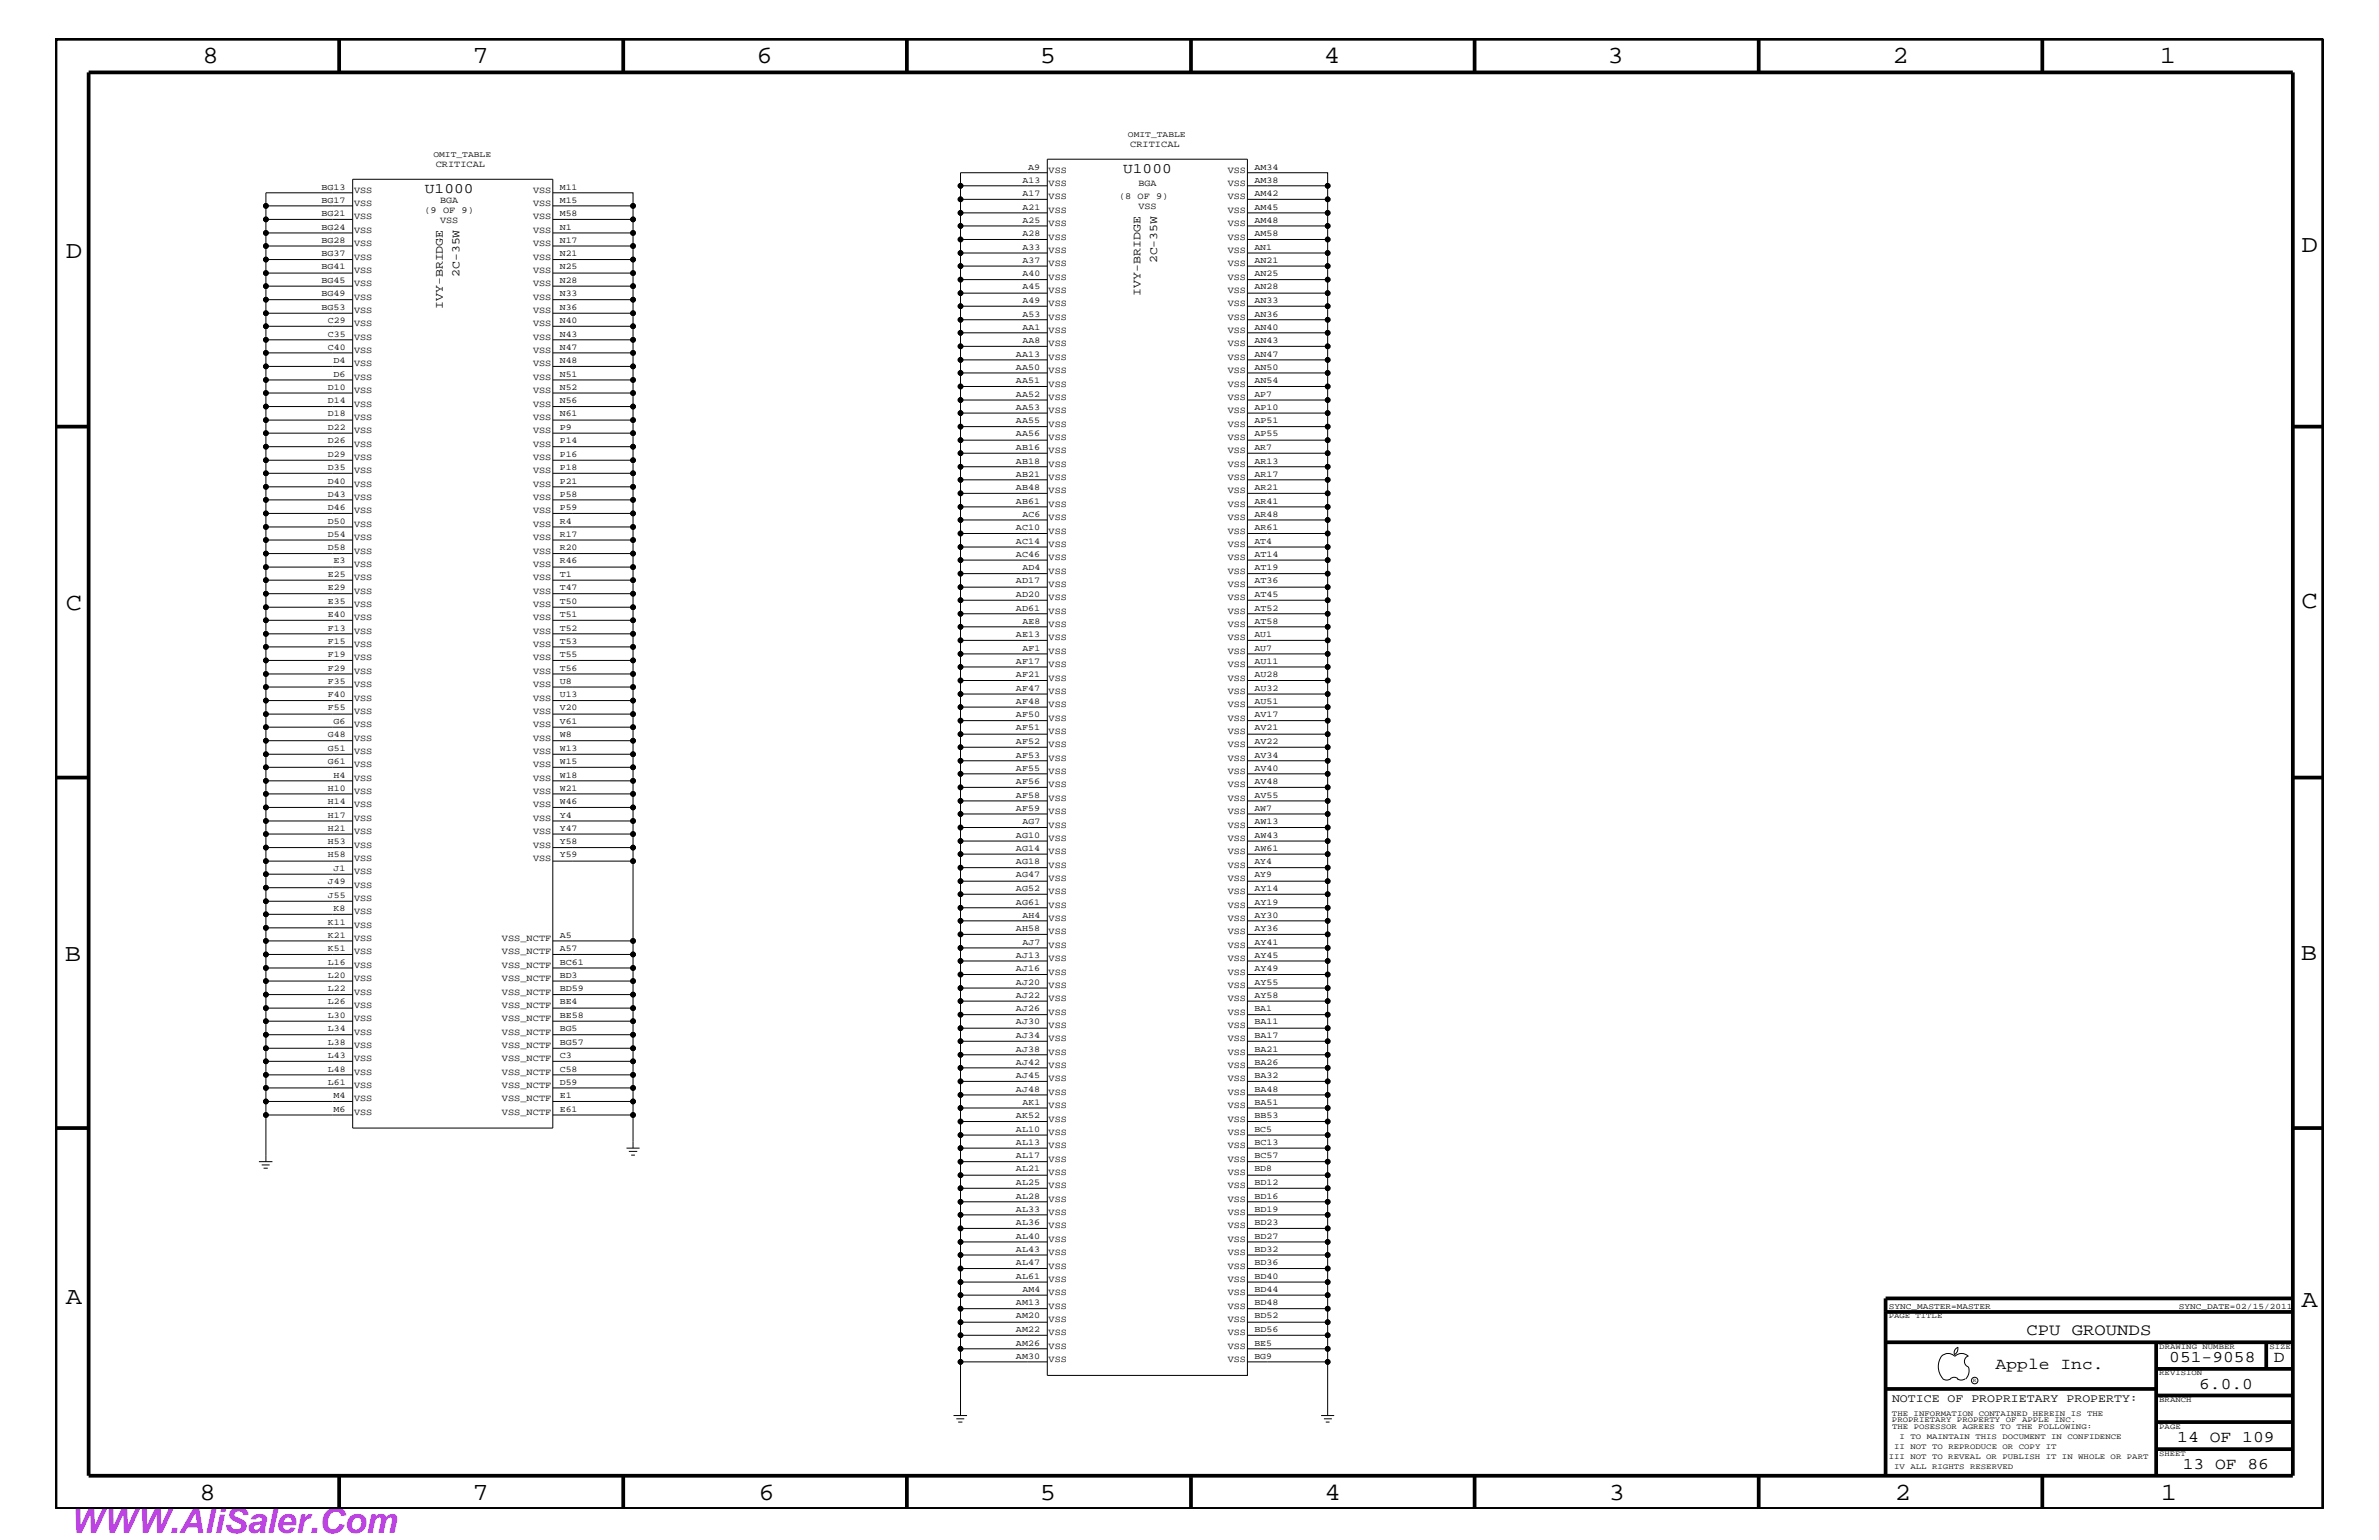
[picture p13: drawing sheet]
<svg xmlns="http://www.w3.org/2000/svg" width="432mm" height="279mm" viewBox="0 0 432 279" stroke-linecap="round" stroke-linejoin="round" font-family="sans-serif">
<defs><g id="words">
<text font-size="6.3" fill="#bd42e3" x="12.7" y="278.1">WWW.AliSaler.Com</text>
<g font-size="4.5">
<text x="36.7" y="11.5">8</text>
<text x="85.8" y="11.5">7</text>
<text x="137.3" y="11.5">6</text>
<text x="188.7" y="11.5">5</text>
<text x="240.3" y="11.5">4</text>
<text x="291.8" y="11.5">3</text>
<text x="343.5" y="11.5">2</text>
<text x="392" y="11.5">1</text>
<text x="11.9" y="46.8">D</text>
<text x="417.8" y="45.7">D</text>
<text x="11.9" y="110.6">C</text>
<text x="417.8" y="110.3">C</text>
<text x="11.8" y="174.3">B</text>
<text x="417.6" y="174.2">B</text>
<text x="11.9" y="236.7">A</text>
<text x="417.8" y="237.1">A</text>
<text x="36.2" y="272.1">8</text>
<text x="85.8" y="272.1">7</text>
<text x="137.7" y="272.1">6</text>
<text x="188.7" y="272.1">5</text>
<text x="240.4" y="272.1">4</text>
<text x="292" y="272.1">3</text>
<text x="343.9" y="272.1">2</text>
<text x="392.2" y="272.1">1</text>
</g>
<g font-size="3">
<text x="367.8" y="242.3">CPU GROUNDS</text>
<text x="362.2" y="248.4">Apple Inc.</text>
<text x="393.7" y="247.1">051-9058</text>
<text x="399.2" y="252">6.0.0</text>
<text x="412.7" y="247.1">D</text>
<text x="395.2" y="261.6">14 OF 109</text>
<text x="396.2" y="266.6">13 OF 86</text>
</g>
<g font-size="2.6">
<text x="77.1" y="35">U1000</text>
<text x="203.9" y="31.4">U1000</text>
</g>
<g font-size="2.1">
<text x="210.1" y="47.8" transform="rotate(-90 210.1 47.8)">2C-35W</text>
<text x="83.4" y="50.2" transform="rotate(-90 83.4 50.2)">2C-35W</text>
<text x="207" y="53.6" transform="rotate(-90 207 53.6)">IVY-BRIDGE</text>
<text x="80.3" y="56.1" transform="rotate(-90 80.3 56.1)">IVY-BRIDGE</text>
<text x="343.4" y="254.4">NOTICE OF PROPRIETARY PROPERTY:</text>
</g>
<g font-size="1.7">
<text x="205.1" y="26.7">CRITICAL</text>
<text x="64.3" y="35">VSS</text>
<text x="79.1" y="30.3">CRITICAL</text>
<text x="96.8" y="35">VSS</text>
<text x="190.3" y="31.4">VSS</text>
<text x="190.3" y="33.7">VSS</text>
<text x="206.6" y="33.7">BGA</text>
<text x="222.8" y="31.4">VSS</text>
<text x="222.8" y="33.7">VSS</text>
<text x="64.3" y="39.8">VSS</text>
<text x="64.3" y="37.4">VSS</text>
<text x="77" y="38.6">(9 OF 9)</text>
<text x="79.9" y="40.4">VSS</text>
<text x="79.9" y="36.8">BGA</text>
<text x="96.8" y="37.4">VSS</text>
<text x="96.8" y="39.8">VSS</text>
<text x="190.3" y="36.2">VSS</text>
<text x="190.3" y="38.6">VSS</text>
<text x="190.3" y="41">VSS</text>
<text x="203.1" y="36.2">(8 OF 9)</text>
<text x="206.6" y="38">VSS</text>
<text x="222.8" y="36.2">VSS</text>
<text x="222.8" y="38.6">VSS</text>
<text x="222.8" y="41">VSS</text>
<text x="64.3" y="42.3">VSS</text>
<text x="64.3" y="44.6">VSS</text>
<text x="64.3" y="47.1">VSS</text>
<text x="96.8" y="42.3">VSS</text>
<text x="96.8" y="44.6">VSS</text>
<text x="96.8" y="47.1">VSS</text>
<text x="190.3" y="43.5">VSS</text>
<text x="190.3" y="45.9">VSS</text>
<text x="222.8" y="43.5">VSS</text>
<text x="222.8" y="45.9">VSS</text>
<text x="64.3" y="49.6">VSS</text>
<text x="64.3" y="51.9">VSS</text>
<text x="96.8" y="49.6">VSS</text>
<text x="96.8" y="51.9">VSS</text>
<text x="190.3" y="53.2">VSS</text>
<text x="190.3" y="48.3">VSS</text>
<text x="190.3" y="50.7">VSS</text>
<text x="222.8" y="48.3">VSS</text>
<text x="222.8" y="50.7">VSS</text>
<text x="222.8" y="53.2">VSS</text>
<text x="64.3" y="59.2">VSS</text>
<text x="64.3" y="54.4">VSS</text>
<text x="64.3" y="56.8">VSS</text>
<text x="96.8" y="56.8">VSS</text>
<text x="96.8" y="54.4">VSS</text>
<text x="96.8" y="59.2">VSS</text>
<text x="190.3" y="55.6">VSS</text>
<text x="190.3" y="58">VSS</text>
<text x="222.8" y="55.6">VSS</text>
<text x="222.8" y="58">VSS</text>
<text x="64.3" y="61.7">VSS</text>
<text x="64.3" y="64">VSS</text>
<text x="96.8" y="61.7">VSS</text>
<text x="96.8" y="64">VSS</text>
<text x="190.3" y="60.4">VSS</text>
<text x="190.3" y="62.9">VSS</text>
<text x="190.3" y="65.3">VSS</text>
<text x="222.8" y="60.4">VSS</text>
<text x="222.8" y="62.9">VSS</text>
<text x="222.8" y="65.3">VSS</text>
<text x="64.3" y="66.5">VSS</text>
<text x="64.3" y="68.9">VSS</text>
<text x="64.3" y="71.3">VSS</text>
<text x="96.8" y="66.5">VSS</text>
<text x="96.8" y="68.9">VSS</text>
<text x="96.8" y="71.3">VSS</text>
<text x="190.3" y="67.7">VSS</text>
<text x="190.3" y="70.1">VSS</text>
<text x="222.8" y="67.7">VSS</text>
<text x="222.8" y="70.1">VSS</text>
<text x="64.3" y="73.8">VSS</text>
<text x="64.3" y="76.2">VSS</text>
<text x="96.8" y="73.8">VSS</text>
<text x="96.8" y="76.2">VSS</text>
<text x="190.3" y="72.6">VSS</text>
<text x="190.3" y="75">VSS</text>
<text x="190.3" y="77.4">VSS</text>
<text x="222.8" y="72.6">VSS</text>
<text x="222.8" y="75">VSS</text>
<text x="222.8" y="77.4">VSS</text>
<text x="64.3" y="78.6">VSS</text>
<text x="64.3" y="81.1">VSS</text>
<text x="64.3" y="83.5">VSS</text>
<text x="96.8" y="78.6">VSS</text>
<text x="96.8" y="81.1">VSS</text>
<text x="96.8" y="83.5">VSS</text>
<text x="190.3" y="79.9">VSS</text>
<text x="190.3" y="82.2">VSS</text>
<text x="222.8" y="79.9">VSS</text>
<text x="222.8" y="82.2">VSS</text>
<text x="64.3" y="85.9">VSS</text>
<text x="64.3" y="88.3">VSS</text>
<text x="96.8" y="85.9">VSS</text>
<text x="96.8" y="88.3">VSS</text>
<text x="190.3" y="84.7">VSS</text>
<text x="190.3" y="87.1">VSS</text>
<text x="190.3" y="89.5">VSS</text>
<text x="222.8" y="84.7">VSS</text>
<text x="222.8" y="87.1">VSS</text>
<text x="222.8" y="89.5">VSS</text>
<text x="64.3" y="90.7">VSS</text>
<text x="64.3" y="93.2">VSS</text>
<text x="64.3" y="95.6">VSS</text>
<text x="96.8" y="90.7">VSS</text>
<text x="96.8" y="93.2">VSS</text>
<text x="96.8" y="95.6">VSS</text>
<text x="190.3" y="92">VSS</text>
<text x="190.3" y="94.3">VSS</text>
<text x="222.8" y="92">VSS</text>
<text x="222.8" y="94.3">VSS</text>
<text x="64.3" y="98">VSS</text>
<text x="64.3" y="100.4">VSS</text>
<text x="96.8" y="98">VSS</text>
<text x="96.8" y="100.4">VSS</text>
<text x="190.3" y="96.8">VSS</text>
<text x="190.3" y="99.3">VSS</text>
<text x="190.3" y="101.6">VSS</text>
<text x="222.8" y="96.8">VSS</text>
<text x="222.8" y="99.3">VSS</text>
<text x="222.8" y="101.6">VSS</text>
<text x="64.3" y="102.9">VSS</text>
<text x="64.3" y="105.3">VSS</text>
<text x="64.3" y="107.7">VSS</text>
<text x="96.8" y="107.7">VSS</text>
<text x="96.8" y="102.9">VSS</text>
<text x="96.8" y="105.3">VSS</text>
<text x="190.3" y="104.1">VSS</text>
<text x="190.3" y="106.5">VSS</text>
<text x="222.8" y="104.1">VSS</text>
<text x="222.8" y="106.5">VSS</text>
<text x="64.3" y="110.2">VSS</text>
<text x="64.3" y="112.6">VSS</text>
<text x="96.8" y="110.2">VSS</text>
<text x="96.8" y="112.6">VSS</text>
<text x="190.3" y="108.9">VSS</text>
<text x="190.3" y="111.4">VSS</text>
<text x="190.3" y="113.7">VSS</text>
<text x="222.8" y="108.9">VSS</text>
<text x="222.8" y="111.4">VSS</text>
<text x="222.8" y="113.7">VSS</text>
<text x="64.3" y="115">VSS</text>
<text x="64.3" y="117.4">VSS</text>
<text x="64.3" y="119.8">VSS</text>
<text x="96.8" y="115">VSS</text>
<text x="96.8" y="117.4">VSS</text>
<text x="96.8" y="119.8">VSS</text>
<text x="190.3" y="116.2">VSS</text>
<text x="190.3" y="118.6">VSS</text>
<text x="222.8" y="116.2">VSS</text>
<text x="222.8" y="118.6">VSS</text>
<text x="64.3" y="122.3">VSS</text>
<text x="64.3" y="124.7">VSS</text>
<text x="96.8" y="122.3">VSS</text>
<text x="96.8" y="124.7">VSS</text>
<text x="190.3" y="121">VSS</text>
<text x="190.3" y="123.5">VSS</text>
<text x="190.3" y="125.9">VSS</text>
<text x="222.8" y="121">VSS</text>
<text x="222.8" y="123.5">VSS</text>
<text x="222.8" y="125.9">VSS</text>
<text x="64.3" y="127.1">VSS</text>
<text x="64.3" y="129.6">VSS</text>
<text x="64.3" y="131.9">VSS</text>
<text x="96.8" y="127.1">VSS</text>
<text x="96.8" y="129.6">VSS</text>
<text x="96.8" y="131.9">VSS</text>
<text x="190.3" y="128.3">VSS</text>
<text x="190.3" y="130.8">VSS</text>
<text x="222.8" y="128.3">VSS</text>
<text x="222.8" y="130.8">VSS</text>
<text x="64.3" y="134.4">VSS</text>
<text x="64.3" y="136.8">VSS</text>
<text x="96.8" y="134.4">VSS</text>
<text x="96.8" y="136.8">VSS</text>
<text x="190.3" y="133.2">VSS</text>
<text x="190.3" y="135.6">VSS</text>
<text x="222.8" y="133.2">VSS</text>
<text x="222.8" y="135.6">VSS</text>
<text x="64.3" y="139.2">VSS</text>
<text x="64.3" y="141.7">VSS</text>
<text x="96.8" y="139.2">VSS</text>
<text x="96.8" y="141.7">VSS</text>
<text x="190.3" y="138">VSS</text>
<text x="190.3" y="140.4">VSS</text>
<text x="190.3" y="142.9">VSS</text>
<text x="222.8" y="138">VSS</text>
<text x="222.8" y="140.4">VSS</text>
<text x="222.8" y="142.9">VSS</text>
<text x="64.3" y="144">VSS</text>
<text x="64.3" y="146.5">VSS</text>
<text x="64.3" y="149">VSS</text>
<text x="96.8" y="146.5">VSS</text>
<text x="96.8" y="144">VSS</text>
<text x="96.8" y="149">VSS</text>
<text x="190.3" y="145.3">VSS</text>
<text x="190.3" y="147.7">VSS</text>
<text x="222.8" y="145.3">VSS</text>
<text x="222.8" y="147.7">VSS</text>
<text x="64.3" y="151.3">VSS</text>
<text x="64.3" y="153.8">VSS</text>
<text x="96.8" y="151.3">VSS</text>
<text x="96.8" y="153.8">VSS</text>
<text x="190.3" y="150.1">VSS</text>
<text x="190.3" y="152.6">VSS</text>
<text x="190.3" y="155">VSS</text>
<text x="222.8" y="150.1">VSS</text>
<text x="222.8" y="152.6">VSS</text>
<text x="222.8" y="155">VSS</text>
<text x="64.3" y="156.2">VSS</text>
<text x="64.3" y="158.6">VSS</text>
<text x="64.3" y="161.1">VSS</text>
<text x="96.8" y="156.2">VSS</text>
<text x="190.3" y="157.4">VSS</text>
<text x="190.3" y="159.9">VSS</text>
<text x="222.8" y="157.4">VSS</text>
<text x="222.8" y="159.9">VSS</text>
<text x="64.3" y="163.5">VSS</text>
<text x="64.3" y="165.9">VSS</text>
<text x="190.3" y="162.2">VSS</text>
<text x="190.3" y="164.7">VSS</text>
<text x="190.3" y="167.1">VSS</text>
<text x="222.8" y="162.2">VSS</text>
<text x="222.8" y="164.7">VSS</text>
<text x="222.8" y="167.1">VSS</text>
<text x="64.3" y="168.3">VSS</text>
<text x="64.3" y="170.7">VSS</text>
<text x="64.3" y="173.2">VSS</text>
<text x="91.1" y="170.7">VSS_NCTF</text>
<text x="91.1" y="173.2">VSS_NCTF</text>
<text x="190.3" y="169.5">VSS</text>
<text x="190.3" y="172">VSS</text>
<text x="222.8" y="169.5">VSS</text>
<text x="222.8" y="172">VSS</text>
<text x="64.3" y="175.6">VSS</text>
<text x="64.3" y="178">VSS</text>
<text x="91.1" y="178">VSS_NCTF</text>
<text x="91.1" y="175.6">VSS_NCTF</text>
<text x="190.3" y="174.4">VSS</text>
<text x="190.3" y="176.8">VSS</text>
<text x="190.3" y="179.3">VSS</text>
<text x="222.8" y="174.4">VSS</text>
<text x="222.8" y="176.8">VSS</text>
<text x="222.8" y="179.3">VSS</text>
<text x="64.3" y="180.5">VSS</text>
<text x="64.3" y="182.9">VSS</text>
<text x="64.3" y="185.3">VSS</text>
<text x="91.1" y="180.5">VSS_NCTF</text>
<text x="91.1" y="185.3">VSS_NCTF</text>
<text x="91.1" y="182.9">VSS_NCTF</text>
<text x="190.3" y="181.6">VSS</text>
<text x="190.3" y="184.1">VSS</text>
<text x="222.8" y="181.6">VSS</text>
<text x="222.8" y="184.1">VSS</text>
<text x="64.3" y="187.7">VSS</text>
<text x="64.3" y="190.2">VSS</text>
<text x="91.1" y="190.2">VSS_NCTF</text>
<text x="91.1" y="187.7">VSS_NCTF</text>
<text x="190.3" y="186.5">VSS</text>
<text x="190.3" y="188.9">VSS</text>
<text x="190.3" y="191.4">VSS</text>
<text x="222.8" y="186.5">VSS</text>
<text x="222.8" y="188.9">VSS</text>
<text x="222.8" y="191.4">VSS</text>
<text x="64.3" y="192.6">VSS</text>
<text x="64.3" y="195">VSS</text>
<text x="64.3" y="197.4">VSS</text>
<text x="91.1" y="192.6">VSS_NCTF</text>
<text x="91.1" y="197.4">VSS_NCTF</text>
<text x="91.1" y="195">VSS_NCTF</text>
<text x="190.3" y="193.7">VSS</text>
<text x="190.3" y="196.2">VSS</text>
<text x="222.8" y="193.7">VSS</text>
<text x="222.8" y="196.2">VSS</text>
<text x="64.3" y="199.8">VSS</text>
<text x="64.3" y="202.3">VSS</text>
<text x="91.1" y="199.8">VSS_NCTF</text>
<text x="91.1" y="202.3">VSS_NCTF</text>
<text x="190.3" y="198.7">VSS</text>
<text x="190.3" y="201">VSS</text>
<text x="190.3" y="203.5">VSS</text>
<text x="222.8" y="198.7">VSS</text>
<text x="222.8" y="201">VSS</text>
<text x="222.8" y="203.5">VSS</text>
<text x="190.3" y="205.9">VSS</text>
<text x="190.3" y="208.3">VSS</text>
<text x="222.8" y="205.9">VSS</text>
<text x="222.8" y="208.3">VSS</text>
<text x="190.3" y="210.8">VSS</text>
<text x="190.3" y="213.2">VSS</text>
<text x="190.3" y="215.6">VSS</text>
<text x="222.8" y="210.8">VSS</text>
<text x="222.8" y="213.2">VSS</text>
<text x="222.8" y="215.6">VSS</text>
<text x="190.3" y="218">VSS</text>
<text x="190.3" y="220.4">VSS</text>
<text x="222.8" y="218">VSS</text>
<text x="222.8" y="220.4">VSS</text>
<text x="190.3" y="222.9">VSS</text>
<text x="190.3" y="225.3">VSS</text>
<text x="190.3" y="227.7">VSS</text>
<text x="222.8" y="222.9">VSS</text>
<text x="222.8" y="225.3">VSS</text>
<text x="222.8" y="227.7">VSS</text>
<text x="190.3" y="230.2">VSS</text>
<text x="190.3" y="232.6">VSS</text>
<text x="222.8" y="230.2">VSS</text>
<text x="222.8" y="232.6">VSS</text>
<text x="190.3" y="235">VSS</text>
<text x="190.3" y="237.4">VSS</text>
<text x="190.3" y="239.9">VSS</text>
<text x="222.8" y="235">VSS</text>
<text x="222.8" y="237.4">VSS</text>
<text x="222.8" y="239.9">VSS</text>
<text x="190.3" y="242.3">VSS</text>
<text x="190.3" y="244.7">VSS</text>
<text x="222.8" y="242.3">VSS</text>
<text x="222.8" y="244.7">VSS</text>
<text x="190.3" y="247.1">VSS</text>
<text x="222.8" y="247.1">VSS</text>
</g>
<g font-size="1.6">
<text x="58.3" y="34.4">BG13</text>
<text x="101.6" y="34.4">M11</text>
<text x="185.6" y="35.6">A17</text>
<text x="185.6" y="33.1">A13</text>
<text x="186.6" y="30.8">A9</text>
<text x="227.7" y="35.6">AM42</text>
<text x="227.7" y="33.1">AM38</text>
<text x="227.7" y="30.8">AM34</text>
<text x="58.3" y="41.7">BG24</text>
<text x="58.3" y="39.2">BG21</text>
<text x="58.3" y="36.8">BG17</text>
<text x="101.6" y="41.7">N1</text>
<text x="101.6" y="39.2">M58</text>
<text x="101.6" y="36.8">M15</text>
<text x="185.6" y="40.4">A25</text>
<text x="185.6" y="38">A21</text>
<text x="227.7" y="40.4">AM48</text>
<text x="227.7" y="38">AM45</text>
<text x="58.3" y="46.5">BG37</text>
<text x="58.3" y="44.1">BG28</text>
<text x="101.6" y="46.5">N21</text>
<text x="101.6" y="44.1">N17</text>
<text x="185.6" y="47.7">A37</text>
<text x="185.6" y="45.3">A33</text>
<text x="185.6" y="42.9">A28</text>
<text x="227.7" y="47.7">AN21</text>
<text x="227.7" y="42.9">AM58</text>
<text x="227.7" y="45.3">AN1</text>
<text x="58.3" y="53.8">BG49</text>
<text x="58.3" y="51.3">BG45</text>
<text x="58.3" y="48.9">BG41</text>
<text x="101.6" y="53.8">N33</text>
<text x="101.6" y="51.3">N28</text>
<text x="101.6" y="48.9">N25</text>
<text x="185.6" y="52.5">A45</text>
<text x="185.6" y="50.2">A40</text>
<text x="227.7" y="52.5">AN28</text>
<text x="227.7" y="50.2">AN25</text>
<text x="58.3" y="56.2">BG53</text>
<text x="59.5" y="58.6">C29</text>
<text x="101.6" y="58.6">N40</text>
<text x="101.6" y="56.2">N36</text>
<text x="185.6" y="59.8">AA1</text>
<text x="185.6" y="57.4">A53</text>
<text x="185.6" y="55">A49</text>
<text x="227.7" y="59.8">AN40</text>
<text x="227.7" y="57.4">AN36</text>
<text x="227.7" y="55">AN33</text>
<text x="59.5" y="63.4">C40</text>
<text x="59.5" y="61.1">C35</text>
<text x="60.5" y="65.9">D4</text>
<text x="101.6" y="65.9">N48</text>
<text x="101.6" y="63.4">N47</text>
<text x="101.6" y="61.1">N43</text>
<text x="184.4" y="64.7">AA13</text>
<text x="185.6" y="62.3">AA8</text>
<text x="227.7" y="64.7">AN47</text>
<text x="227.7" y="62.3">AN43</text>
<text x="59.5" y="70.7">D10</text>
<text x="60.5" y="68.4">D6</text>
<text x="101.6" y="70.7">N52</text>
<text x="101.6" y="68.4">N51</text>
<text x="184.4" y="72">AA52</text>
<text x="184.4" y="69.5">AA51</text>
<text x="184.4" y="67.1">AA50</text>
<text x="227.7" y="69.5">AN54</text>
<text x="227.7" y="67.1">AN50</text>
<text x="227.7" y="72">AP7</text>
<text x="59.5" y="75.6">D18</text>
<text x="59.5" y="73.2">D14</text>
<text x="101.6" y="75.6">N61</text>
<text x="101.6" y="73.2">N56</text>
<text x="184.4" y="76.8">AA55</text>
<text x="184.4" y="74.4">AA53</text>
<text x="227.7" y="76.8">AP51</text>
<text x="227.7" y="74.4">AP10</text>
<text x="59.5" y="82.8">D29</text>
<text x="59.5" y="80.5">D26</text>
<text x="59.5" y="78">D22</text>
<text x="101.6" y="78">P9</text>
<text x="101.6" y="82.8">P16</text>
<text x="101.6" y="80.5">P14</text>
<text x="184.4" y="81.6">AB16</text>
<text x="184.4" y="79.2">AA56</text>
<text x="227.7" y="79.2">AP55</text>
<text x="227.7" y="81.6">AR7</text>
<text x="59.5" y="87.7">D40</text>
<text x="59.5" y="85.3">D35</text>
<text x="101.6" y="87.7">P21</text>
<text x="101.6" y="85.3">P18</text>
<text x="184.4" y="88.9">AB48</text>
<text x="184.4" y="86.5">AB21</text>
<text x="184.4" y="84.1">AB18</text>
<text x="227.7" y="88.9">AR21</text>
<text x="227.7" y="86.5">AR17</text>
<text x="227.7" y="84.1">AR13</text>
<text x="59.5" y="95">D50</text>
<text x="59.5" y="92.6">D46</text>
<text x="59.5" y="90.1">D43</text>
<text x="101.6" y="95">R4</text>
<text x="101.6" y="92.6">P59</text>
<text x="101.6" y="90.1">P58</text>
<text x="184.4" y="91.4">AB61</text>
<text x="185.6" y="93.8">AC6</text>
<text x="227.7" y="93.8">AR48</text>
<text x="227.7" y="91.4">AR41</text>
<text x="59.5" y="99.9">D58</text>
<text x="59.5" y="97.4">D54</text>
<text x="101.6" y="99.9">R20</text>
<text x="101.6" y="97.4">R17</text>
<text x="184.4" y="101">AC46</text>
<text x="184.4" y="98.7">AC14</text>
<text x="184.4" y="96.2">AC10</text>
<text x="227.7" y="101">AT14</text>
<text x="227.7" y="96.2">AR61</text>
<text x="227.7" y="98.7">AT4</text>
<text x="59.5" y="107.1">E29</text>
<text x="59.5" y="104.7">E25</text>
<text x="60.5" y="102.2">E3</text>
<text x="101.6" y="104.7">T1</text>
<text x="101.6" y="107.1">T47</text>
<text x="101.6" y="102.2">R46</text>
<text x="184.4" y="105.9">AD17</text>
<text x="185.6" y="103.5">AD4</text>
<text x="227.7" y="105.9">AT36</text>
<text x="227.7" y="103.5">AT19</text>
<text x="59.5" y="112">E40</text>
<text x="59.5" y="109.5">E35</text>
<text x="101.6" y="112">T51</text>
<text x="101.6" y="109.5">T50</text>
<text x="184.4" y="110.8">AD61</text>
<text x="184.4" y="108.3">AD20</text>
<text x="185.6" y="113.1">AE8</text>
<text x="227.7" y="113.1">AT58</text>
<text x="227.7" y="110.8">AT52</text>
<text x="227.7" y="108.3">AT45</text>
<text x="59.5" y="119.2">F19</text>
<text x="59.5" y="116.8">F15</text>
<text x="59.5" y="114.4">F13</text>
<text x="101.6" y="119.2">T55</text>
<text x="101.6" y="116.8">T53</text>
<text x="101.6" y="114.4">T52</text>
<text x="184.4" y="115.6">AE13</text>
<text x="185.6" y="118.1">AF1</text>
<text x="227.7" y="118.1">AU7</text>
<text x="227.7" y="115.6">AU1</text>
<text x="59.5" y="124.1">F35</text>
<text x="59.5" y="121.7">F29</text>
<text x="101.6" y="124.1">U8</text>
<text x="101.6" y="121.7">T56</text>
<text x="184.4" y="125.3">AF47</text>
<text x="184.4" y="122.9">AF21</text>
<text x="184.4" y="120.4">AF17</text>
<text x="227.7" y="125.3">AU32</text>
<text x="227.7" y="122.9">AU28</text>
<text x="227.7" y="120.4">AU11</text>
<text x="59.5" y="128.9">F55</text>
<text x="59.5" y="126.5">F40</text>
<text x="60.5" y="131.3">G6</text>
<text x="101.6" y="131.3">V61</text>
<text x="101.6" y="128.9">V20</text>
<text x="101.6" y="126.5">U13</text>
<text x="184.4" y="130.2">AF50</text>
<text x="184.4" y="127.7">AF48</text>
<text x="227.7" y="130.2">AV17</text>
<text x="227.7" y="127.7">AU51</text>
<text x="59.5" y="136.2">G51</text>
<text x="59.5" y="133.8">G48</text>
<text x="101.6" y="133.8">W8</text>
<text x="101.6" y="136.2">W13</text>
<text x="184.4" y="137.4">AF53</text>
<text x="184.4" y="135">AF52</text>
<text x="184.4" y="132.5">AF51</text>
<text x="227.7" y="137.4">AV34</text>
<text x="227.7" y="135">AV22</text>
<text x="227.7" y="132.5">AV21</text>
<text x="59.5" y="143.5">H10</text>
<text x="59.5" y="138.6">G61</text>
<text x="60.5" y="141.1">H4</text>
<text x="101.6" y="143.5">W21</text>
<text x="101.6" y="141.1">W18</text>
<text x="101.6" y="138.6">W15</text>
<text x="184.4" y="142.3">AF56</text>
<text x="184.4" y="139.8">AF55</text>
<text x="227.7" y="142.3">AV48</text>
<text x="227.7" y="139.8">AV40</text>
<text x="59.5" y="148.4">H17</text>
<text x="59.5" y="145.9">H14</text>
<text x="101.6" y="148.4">Y4</text>
<text x="101.6" y="145.9">W46</text>
<text x="184.4" y="147.1">AF59</text>
<text x="184.4" y="144.7">AF58</text>
<text x="185.6" y="149.5">AG7</text>
<text x="227.7" y="149.5">AW13</text>
<text x="227.7" y="144.7">AV55</text>
<text x="227.7" y="147.1">AW7</text>
<text x="59.5" y="155.6">H58</text>
<text x="59.5" y="153.2">H53</text>
<text x="59.5" y="150.7">H21</text>
<text x="101.6" y="155.6">Y59</text>
<text x="101.6" y="153.2">Y58</text>
<text x="101.6" y="150.7">Y47</text>
<text x="184.4" y="154.4">AG14</text>
<text x="184.4" y="152">AG10</text>
<text x="227.7" y="154.4">AW61</text>
<text x="227.7" y="152">AW43</text>
<text x="59.5" y="160.5">J49</text>
<text x="60.5" y="158">J1</text>
<text x="184.4" y="161.7">AG52</text>
<text x="184.4" y="159.2">AG47</text>
<text x="184.4" y="156.8">AG18</text>
<text x="227.7" y="161.7">AY14</text>
<text x="227.7" y="159.2">AY9</text>
<text x="227.7" y="156.8">AY4</text>
<text x="59.5" y="167.8">K11</text>
<text x="59.5" y="162.8">J55</text>
<text x="60.5" y="165.3">K8</text>
<text x="184.4" y="164.1">AG61</text>
<text x="185.6" y="166.5">AH4</text>
<text x="227.7" y="166.5">AY30</text>
<text x="227.7" y="164.1">AY19</text>
<text x="59.5" y="172.6">K51</text>
<text x="59.5" y="170.1">K21</text>
<text x="101.6" y="170.1">A5</text>
<text x="101.6" y="172.6">A57</text>
<text x="184.4" y="173.8">AJ13</text>
<text x="184.4" y="168.9">AH58</text>
<text x="185.6" y="171.4">AJ7</text>
<text x="227.7" y="173.8">AY45</text>
<text x="227.7" y="171.4">AY41</text>
<text x="227.7" y="168.9">AY36</text>
<text x="59.5" y="179.9">L22</text>
<text x="59.5" y="177.4">L20</text>
<text x="59.5" y="175">L16</text>
<text x="101.6" y="179.9">BD59</text>
<text x="101.6" y="175">BC61</text>
<text x="101.6" y="177.4">BD3</text>
<text x="184.4" y="178.7">AJ20</text>
<text x="184.4" y="176.2">AJ16</text>
<text x="227.7" y="178.7">AY55</text>
<text x="227.7" y="176.2">AY49</text>
<text x="59.5" y="184.7">L30</text>
<text x="59.5" y="182.2">L26</text>
<text x="101.6" y="184.7">BE58</text>
<text x="101.6" y="182.2">BE4</text>
<text x="184.4" y="185.9">AJ30</text>
<text x="184.4" y="183.5">AJ26</text>
<text x="184.4" y="181">AJ22</text>
<text x="227.7" y="185.9">BA11</text>
<text x="227.7" y="181">AY58</text>
<text x="227.7" y="183.5">BA1</text>
<text x="59.5" y="192">L43</text>
<text x="59.5" y="189.5">L38</text>
<text x="59.5" y="187.1">L34</text>
<text x="101.6" y="192">C3</text>
<text x="101.6" y="189.5">BG57</text>
<text x="101.6" y="187.1">BG5</text>
<text x="184.4" y="190.8">AJ38</text>
<text x="184.4" y="188.3">AJ34</text>
<text x="227.7" y="190.8">BA21</text>
<text x="227.7" y="188.3">BA17</text>
<text x="59.5" y="196.8">L61</text>
<text x="59.5" y="194.4">L48</text>
<text x="101.6" y="196.8">D59</text>
<text x="101.6" y="194.4">C58</text>
<text x="184.4" y="195.6">AJ45</text>
<text x="184.4" y="193.2">AJ42</text>
<text x="227.7" y="195.6">BA32</text>
<text x="227.7" y="193.2">BA26</text>
<text x="60.5" y="201.7">M6</text>
<text x="60.5" y="199.2">M4</text>
<text x="101.6" y="199.2">E1</text>
<text x="101.6" y="201.7">E61</text>
<text x="184.4" y="202.9">AK52</text>
<text x="184.4" y="198.1">AJ48</text>
<text x="185.6" y="200.4">AK1</text>
<text x="227.7" y="202.9">BB53</text>
<text x="227.7" y="200.4">BA51</text>
<text x="227.7" y="198.1">BA48</text>
<text x="184.4" y="207.7">AL13</text>
<text x="184.4" y="205.3">AL10</text>
<text x="227.7" y="207.7">BC13</text>
<text x="227.7" y="205.3">BC5</text>
<text x="184.4" y="215">AL25</text>
<text x="184.4" y="212.5">AL21</text>
<text x="184.4" y="210.2">AL17</text>
<text x="227.7" y="215">BD12</text>
<text x="227.7" y="210.2">BC57</text>
<text x="227.7" y="212.5">BD8</text>
<text x="184.4" y="219.8">AL33</text>
<text x="184.4" y="217.5">AL28</text>
<text x="227.7" y="219.8">BD19</text>
<text x="227.7" y="217.5">BD16</text>
<text x="184.4" y="227.1">AL43</text>
<text x="184.4" y="224.7">AL40</text>
<text x="184.4" y="222.3">AL36</text>
<text x="227.7" y="227.1">BD32</text>
<text x="227.7" y="224.7">BD27</text>
<text x="227.7" y="222.3">BD23</text>
<text x="184.4" y="232">AL61</text>
<text x="184.4" y="229.6">AL47</text>
<text x="227.7" y="232">BD40</text>
<text x="227.7" y="229.6">BD36</text>
<text x="184.4" y="239.2">AM20</text>
<text x="184.4" y="236.8">AM13</text>
<text x="185.6" y="234.4">AM4</text>
<text x="227.7" y="239.2">BD52</text>
<text x="227.7" y="236.8">BD48</text>
<text x="227.7" y="234.4">BD44</text>
<text x="184.4" y="244.1">AM26</text>
<text x="184.4" y="241.7">AM22</text>
<text x="227.7" y="241.7">BD56</text>
<text x="227.7" y="244.1">BE5</text>
<text x="184.4" y="246.5">AM30</text>
<text x="227.7" y="246.5">BG9</text>
</g>
<g font-size="1.5">
<text x="78.7" y="28.6">OMIT_TABLE</text>
<text x="204.7" y="24.9">OMIT_TABLE</text>
<text x="342.8" y="237.4">SYNC_MASTER=MASTER</text>
<text x="395.5" y="237.4">SYNC_DATE=02/15/2011</text>
</g>
<g font-size="1.4">
<text x="342.8" y="239.2">PAGE TITLE</text>
<text x="391.9" y="244.7">DRAWING NUMBER</text>
<text x="411.9" y="244.7">SIZE</text>
<text x="391.9" y="249.5">REVISION</text>
<text x="343.4" y="256.8">THE INFORMATION CONTAINED HEREIN IS THE</text>
<text x="391.9" y="254.4">BRANCH</text>
<text x="343.4" y="258">PROPRIETARY PROPERTY OF APPLE INC.</text>
<text x="343.4" y="259.3">THE POSESSOR AGREES TO THE FOLLOWING:</text>
<text x="343.8" y="262.9">II NOT TO REPRODUCE OR COPY IT</text>
<text x="344.8" y="261.1">I TO MAINTAIN THIS DOCUMENT IN CONFIDENCE</text>
<text x="391.9" y="259.3">PAGE</text>
<text x="342.8" y="264.7">III NOT TO REVEAL OR PUBLISH IT IN WHOLE OR PART</text>
<text x="343.8" y="266.6">IV ALL RIGHTS RESERVED</text>
<text x="391.9" y="264.1">SHEET</text>
</g>
<text font-size="1" x="358.1" y="250.7">R</text>
</g></defs>
<g fill="none" stroke="#000" stroke-width=".18">
<path d="M64 32.5h36.3v172.2h-36.3zM64 39.8h-15.7v2.5M64 37.4h-15.7v2.4M64 35h-15.7v2.4M100.3 39.8h14.6v2.5M100.3 37.4h14.6v2.4M100.3 35h14.6v2.4M190.1 28.9h36.3v220.6h-36.3zM190.1 38.6h-15.8v2.4h15.8M190.1 36.2h-15.8v2.4M190.1 33.7h-15.8v2.5M190.1 31.3h-15.8v2.4"/>
<path d="M226.4 38.6h14.6v2.4M226.4 36.2h14.6v2.4M226.4 33.7h14.6v2.5M226.4 31.3h14.6v2.4M48.3 44.6v2.5M48.3 54.4v2.4M64 59.2h-15.7v2.5M64 56.8h-15.7v2.4M64 51.9h-15.7v2.5h15.7M64 49.5h-15.7v2.4M64 47.1h-15.7v2.4M64 42.3h-15.7v2.3h15.7"/>
<path d="M100.3 59.2h14.6v2.5M100.3 56.8h14.6v2.4M100.3 54.4h14.6v2.4M100.3 51.9h14.6v2.5M100.3 49.5h14.6v2.4M100.3 47.1h14.6v2.4M100.3 44.6h14.6v2.5M100.3 42.3h14.6v2.3M174.3 41v2.4M174.3 50.7v2.5M190.1 58h-15.8v2.4h15.8M190.1 55.6h-15.8v2.4"/>
<path d="M190.1 53.2h-15.8v2.4M190.1 48.3h-15.8v2.4h15.8M190.1 45.9h-15.8v2.4M190.1 43.4h-15.8v2.5M226.4 58h14.6v2.4M226.4 55.6h14.6v2.4M226.4 53.2h14.6v2.4M226.4 50.7h14.6v2.5M226.4 48.3h14.6v2.4M226.4 45.9h14.6v2.4M226.4 43.4h14.6v2.5M226.4 41h14.6v2.4"/>
<path d="M48.3 64v2.5M48.3 73.8v2.4M64 78.6h-15.7v2.4M64 76.2h-15.7v2.4M64 71.3h-15.7v2.5h15.7M64 68.9h-15.7v2.4M64 66.5h-15.7v2.4M64 61.7h-15.7v2.3h15.7M100.3 78.6h14.6v2.4M100.3 76.2h14.6v2.4M100.3 73.8h14.6v2.4M100.3 71.3h14.6v2.5"/>
<path d="M100.3 68.9h14.6v2.4M100.3 66.5h14.6v2.4M100.3 64h14.6v2.5M100.3 61.7h14.6v2.3M174.3 60.4v2.4M174.3 70.1v2.5M174.3 79.9v2.3M190.1 77.4h-15.8v2.5h15.8M190.1 74.9h-15.8v2.5M190.1 72.6h-15.8v2.3M190.1 67.7h-15.8v2.4h15.8M190.1 65.3h-15.8v2.4"/>
<path d="M190.1 62.8h-15.8v2.5M226.4 79.9h14.6v2.3M226.4 77.4h14.6v2.5M226.4 74.9h14.6v2.5M226.4 72.6h14.6v2.3M226.4 70.1h14.6v2.5M226.4 67.7h14.6v2.4M226.4 65.3h14.6v2.4M226.4 62.8h14.6v2.5M226.4 60.4h14.6v2.4M48.3 83.5v2.4M48.3 93.2v2.4"/>
<path d="M64 98h-15.7v2.4M64 95.6h-15.7v2.4M64 90.7h-15.7v2.5h15.7M64 88.3h-15.7v2.4M64 85.9h-15.7v2.4M64 81h-15.7v2.5h15.7M100.3 98h14.6v2.4M100.3 95.6h14.6v2.4M100.3 93.2h14.6v2.4M100.3 90.7h14.6v2.5M100.3 88.3h14.6v2.4M100.3 85.9h14.6v2.4"/>
<path d="M100.3 83.5h14.6v2.4M100.3 81h14.6v2.5M174.3 89.5v2.5M174.3 99.2v2.4M190.1 96.8h-15.8v2.4h15.8M190.1 94.3h-15.8v2.5M190.1 92h-15.8v2.3M190.1 87.1h-15.8v2.4h15.8M190.1 84.7h-15.8v2.4M190.1 82.2h-15.8v2.5M226.4 99.2h14.6v2.4M226.4 96.8h14.6v2.4"/>
<path d="M226.4 94.3h14.6v2.5M226.4 92h14.6v2.3M226.4 89.5h14.6v2.5M226.4 87.1h14.6v2.4M226.4 84.7h14.6v2.4M226.4 82.2h14.6v2.5M48.3 102.9v2.4M48.3 112.5v2.5M64 119.8h-15.7v2.5h15.7M64 117.4h-15.7v2.4M64 115h-15.7v2.4M64 110.2h-15.7v2.3h15.7"/>
<path d="M64 107.7h-15.7v2.5M64 105.3h-15.7v2.4M64 100.4h-15.7v2.5h15.7M100.3 119.8h14.6v2.5M100.3 117.4h14.6v2.4M100.3 115h14.6v2.4M100.3 112.5h14.6v2.5M100.3 110.2h14.6v2.3M100.3 107.7h14.6v2.5M100.3 105.3h14.6v2.4M100.3 102.9h14.6v2.4M100.3 100.4h14.6v2.5"/>
<path d="M174.3 108.9v2.5M174.3 118.6v2.4M190.1 116.2h-15.8v2.4h15.8M190.1 113.7h-15.8v2.5M190.1 111.4h-15.8v2.3M190.1 106.5h-15.8v2.4h15.8M190.1 104.1h-15.8v2.4M190.1 101.6h-15.8v2.5M226.4 118.6h14.6v2.4M226.4 116.2h14.6v2.4M226.4 113.7h14.6v2.5M226.4 111.4h14.6v2.3"/>
<path d="M226.4 108.9h14.6v2.5M226.4 106.5h14.6v2.4M226.4 104.1h14.6v2.4M226.4 101.6h14.6v2.5M48.3 122.3v2.3M48.3 131.9v2.5M64 139.2h-15.7v2.5h15.7M64 136.8h-15.7v2.4M64 134.4h-15.7v2.4M64 129.6h-15.7v2.3h15.7M64 127.1h-15.7v2.5M64 124.6h-15.7v2.5"/>
<path d="M100.3 139.2h14.6v2.5M100.3 136.8h14.6v2.4M100.3 134.4h14.6v2.4M100.3 131.9h14.6v2.5M100.3 129.6h14.6v2.3M100.3 127.1h14.6v2.5M100.3 124.6h14.6v2.5M100.3 122.3h14.6v2.3M174.3 128.3v2.4M174.3 138v2.4M190.1 135.6h-15.8v2.4h15.8M190.1 133.2h-15.8v2.4"/>
<path d="M190.1 130.7h-15.8v2.5M190.1 125.9h-15.8v2.4h15.8M190.1 123.5h-15.8v2.4M190.1 121h-15.8v2.5M226.4 138h14.6v2.4M226.4 135.6h14.6v2.4M226.4 133.2h14.6v2.4M226.4 130.7h14.6v2.5M226.4 128.3h14.6v2.4M226.4 125.9h14.6v2.4M226.4 123.5h14.6v2.4M226.4 121h14.6v2.5"/>
<path d="M48.3 141.7v2.3M48.3 151.3v2.5M64 158.6h-15.7v2.5h15.7M64 156.2h-15.7v2.4M64 153.8h-15.7v2.4M64 148.9h-15.7v2.4h15.7M64 146.5h-15.7v2.4M64 144h-15.7v2.5M100.3 153.8h14.6v2.4h-14.6M100.3 151.3h14.6v2.5M100.3 148.9h14.6v2.4M100.3 146.5h14.6v2.4"/>
<path d="M100.3 144h14.6v2.5M100.3 141.7h14.6v2.3M114.9 156.2v14.5M174.3 147.7v2.4M174.3 157.4v2.5M190.1 159.9h-15.8v2.3M190.1 155h-15.8v2.4h15.8M190.1 152.6h-15.8v2.4M190.1 150.1h-15.8v2.5M190.1 145.3h-15.8v2.4h15.8M190.1 142.9h-15.8v2.4M190.1 140.4h-15.8v2.5"/>
<path d="M226.4 159.9h14.6v2.3M226.4 157.4h14.6v2.5M226.4 155h14.6v2.4M226.4 152.6h14.6v2.4M226.4 150.1h14.6v2.5M226.4 147.7h14.6v2.4M226.4 145.3h14.6v2.4M226.4 142.9h14.6v2.4M226.4 140.4h14.6v2.5M48.3 161.1v2.4M48.3 170.7v2.5M64 178h-15.7v2.4h15.7"/>
<path d="M64 175.6h-15.7v2.4M64 173.2h-15.7v2.4M64 168.3h-15.7v2.4h15.7M64 165.9h-15.7v2.4M64 163.5h-15.7v2.4M100.3 175.6h14.6v2.4h-14.6M100.3 170.7h14.6v2.5h-14.6M114.9 173.2v2.4M114.9 178v2.4M174.3 167.1v2.4M174.3 176.8v2.5M190.1 179.3h-15.8v2.3"/>
<path d="M190.1 174.4h-15.8v2.4h15.8M190.1 172h-15.8v2.4M190.1 169.5h-15.8v2.5M190.1 164.7h-15.8v2.4h15.8M190.1 162.2h-15.8v2.5M226.4 179.3h14.6v2.3M226.4 176.8h14.6v2.5M226.4 174.4h14.6v2.4M226.4 172h14.6v2.4M226.4 169.5h14.6v2.5M226.4 167.1h14.6v2.4M226.4 164.7h14.6v2.4"/>
<path d="M226.4 162.2h14.6v2.5M48.3 180.4v2.5M48.3 187.7v2.5M48.3 192.6v2.4M48.3 197.4v2.4M64 199.8h-15.7v2.5h15.7M64 195h-15.7v2.4h15.7M64 190.2h-15.7v2.4h15.7M64 185.3h-15.7v2.4h15.7M64 182.9h-15.7v2.4M100.3 199.8h14.6v2.5h-14.6M100.3 195h14.6v2.4h-14.6"/>
<path d="M100.3 190.2h14.6v2.4h-14.6M100.3 185.3h14.6v2.4h-14.6M100.3 180.4h14.6v2.5h-14.6M114.9 182.9v2.4M114.9 187.7v2.5M114.9 192.6v2.4M114.9 197.4v2.4M174.3 184.1v2.4M174.3 188.9v2.5M174.3 193.7v2.5M174.3 198.7v2.3M190.1 196.2h-15.8v2.5h15.8"/>
<path d="M190.1 191.4h-15.8v2.3h15.8M190.1 186.5h-15.8v2.4h15.8M190.1 181.6h-15.8v2.5h15.8M226.4 196.2h14.6v2.5h-14.6M226.4 193.7h14.6v2.5M226.4 191.4h14.6v2.3M226.4 188.9h14.6v2.5M226.4 186.5h14.6v2.4M226.4 184.1h14.6v2.4M226.4 181.6h14.6v2.5M241 198.7v2.3M47 210.8h2.4"/>
<path d="M47.5 211.4h1.4M47.8 211.9h.8M48.3 202.3v8.5M113.7 208.3h2.4M114.1 208.9h1.6M114.6 209.6h.6M114.9 202.3v6M174.3 203.5v2.4M174.3 208.3v2.5M174.3 213.2v2.4M174.3 218v2.4M190.1 215.6h-15.8v2.4h15.8"/>
<path d="M190.1 210.8h-15.8v2.4h15.8M190.1 205.9h-15.8v2.4h15.8M190.1 201h-15.8v2.5h15.8M226.4 215.6h14.6v2.4h-14.6M226.4 210.8h14.6v2.4h-14.6M226.4 205.9h14.6v2.4h-14.6M226.4 201h14.6v2.5h-14.6M241 203.5v2.4M241 208.3v2.5M241 213.2v2.4M241 218v2.4M174.3 222.9v2.4"/>
<path d="M174.3 227.7v2.4M174.3 232.6v2.4M174.3 237.4v2.5M190.1 239.9h-15.8v2.4h15.8M190.1 235h-15.8v2.4h15.8M190.1 230.1h-15.8v2.5h15.8M190.1 225.3h-15.8v2.4h15.8M190.1 220.4h-15.8v2.5h15.8M226.4 239.9h14.6v2.4h-14.6M226.4 235h14.6v2.4h-14.6M226.4 230.1h14.6v2.5h-14.6M226.4 225.3h14.6v2.4h-14.6"/>
<path d="M226.4 220.4h14.6v2.5h-14.6M241 222.9v2.4M241 227.7v2.4M241 232.6v2.4M241 237.4v2.5M173.1 256.8h2.4M173.6 257.4h1.4M173.9 258h.8M174.3 242.3v2.4M174.3 247.1v9.7M190.1 244.7h-15.8v2.4h15.8M226.4 244.7h14.6v2.4h-14.6"/>
<path d="M239.8 256.8h2.4M240.3 257.4h1.4M240.6 258h.7M241 242.3v2.4M241 247.1v9.7M352.4 246.1a1.69 1.69 0 0 1 2.4 0M352.4 246a3.3 3.3 0 0 0 .3 4.1M352.6 250.2l.7 .2 .7-.2M354 250.2l.7-.3 .7 .3M354.8 246.1a1.69 1.69 0 0 1 2.5 0M355.3 250.2l.7 .2 .7-.2M355.3 244.4l.1 .3a1.18 1.18 0 0 1-.6 1"/>
<path d="M355.4 244.4a.99 .99 0 0 0-.6 1.4M357.2 246a1.04 1.04 0 0 0-.6 1 1.04 1.04 0 0 0 .6 1M357.3 248l.1 .7a2.11 2.11 0 0 1-.6 1.5"/>
<circle cx="48.3" cy="37.4" r=".42"/>
<circle cx="48.3" cy="39.8" r=".42"/>
<circle cx="114.9" cy="37.4" r=".42"/>
<circle cx="114.9" cy="39.8" r=".42"/>
<circle cx="174.3" cy="33.7" r=".42"/>
<circle cx="174.3" cy="36.2" r=".42"/>
<circle cx="174.3" cy="38.6" r=".42"/>
<circle cx="241" cy="33.7" r=".42"/>
<circle cx="241" cy="38.6" r=".42"/>
<circle cx="241" cy="36.2" r=".42"/>
<circle cx="48.3" cy="47.1" r=".42"/>
<circle cx="48.3" cy="54.4" r=".42"/>
<circle cx="48.3" cy="51.9" r=".42"/>
<circle cx="48.3" cy="49.5" r=".42"/>
<circle cx="48.3" cy="42.3" r=".42"/>
<circle cx="48.3" cy="59.2" r=".42"/>
<circle cx="48.3" cy="56.8" r=".42"/>
<circle cx="48.3" cy="44.6" r=".42"/>
<circle cx="114.9" cy="42.3" r=".42"/>
<circle cx="114.9" cy="56.8" r=".42"/>
<circle cx="114.9" cy="47.1" r=".42"/>
<circle cx="114.9" cy="51.9" r=".42"/>
<circle cx="114.9" cy="54.4" r=".42"/>
<circle cx="114.9" cy="44.6" r=".42"/>
<circle cx="114.9" cy="49.5" r=".42"/>
<circle cx="114.9" cy="59.2" r=".42"/>
<circle cx="174.3" cy="41" r=".42"/>
<circle cx="174.3" cy="53.2" r=".42"/>
<circle cx="174.3" cy="48.3" r=".42"/>
<circle cx="174.3" cy="43.4" r=".42"/>
<circle cx="174.3" cy="45.9" r=".42"/>
<circle cx="174.3" cy="50.7" r=".42"/>
<circle cx="174.3" cy="58" r=".42"/>
<circle cx="174.3" cy="55.6" r=".42"/>
<circle cx="241" cy="55.6" r=".42"/>
<circle cx="241" cy="48.3" r=".42"/>
<circle cx="241" cy="41" r=".42"/>
<circle cx="241" cy="45.9" r=".42"/>
<circle cx="241" cy="50.7" r=".42"/>
<circle cx="241" cy="58" r=".42"/>
<circle cx="241" cy="43.4" r=".42"/>
<circle cx="241" cy="53.2" r=".42"/>
<circle cx="48.3" cy="78.6" r=".42"/>
<circle cx="48.3" cy="71.3" r=".42"/>
<circle cx="48.3" cy="68.9" r=".42"/>
<circle cx="48.3" cy="66.5" r=".42"/>
<circle cx="48.3" cy="64" r=".42"/>
<circle cx="48.3" cy="61.7" r=".42"/>
<circle cx="48.3" cy="73.8" r=".42"/>
<circle cx="48.3" cy="76.2" r=".42"/>
<circle cx="114.9" cy="64" r=".42"/>
<circle cx="114.9" cy="71.3" r=".42"/>
<circle cx="114.9" cy="68.9" r=".42"/>
<circle cx="114.9" cy="78.6" r=".42"/>
<circle cx="114.9" cy="73.8" r=".42"/>
<circle cx="114.9" cy="76.2" r=".42"/>
<circle cx="114.9" cy="66.5" r=".42"/>
<circle cx="114.9" cy="61.7" r=".42"/>
<circle cx="174.3" cy="60.4" r=".42"/>
<circle cx="174.3" cy="62.8" r=".42"/>
<circle cx="174.3" cy="70.1" r=".42"/>
<circle cx="174.3" cy="79.9" r=".42"/>
<circle cx="174.3" cy="74.9" r=".42"/>
<circle cx="174.3" cy="72.6" r=".42"/>
<circle cx="174.3" cy="77.4" r=".42"/>
<circle cx="174.3" cy="65.3" r=".42"/>
<circle cx="174.3" cy="67.7" r=".42"/>
<circle cx="241" cy="65.3" r=".42"/>
<circle cx="241" cy="74.9" r=".42"/>
<circle cx="241" cy="79.9" r=".42"/>
<circle cx="241" cy="67.7" r=".42"/>
<circle cx="241" cy="70.1" r=".42"/>
<circle cx="241" cy="60.4" r=".42"/>
<circle cx="241" cy="62.8" r=".42"/>
<circle cx="241" cy="77.4" r=".42"/>
<circle cx="241" cy="72.6" r=".42"/>
<circle cx="48.3" cy="98" r=".42"/>
<circle cx="48.3" cy="90.7" r=".42"/>
<circle cx="48.3" cy="88.3" r=".42"/>
<circle cx="48.3" cy="81" r=".42"/>
<circle cx="48.3" cy="93.2" r=".42"/>
<circle cx="48.3" cy="95.6" r=".42"/>
<circle cx="48.3" cy="83.5" r=".42"/>
<circle cx="48.3" cy="85.9" r=".42"/>
<circle cx="114.9" cy="88.3" r=".42"/>
<circle cx="114.9" cy="95.6" r=".42"/>
<circle cx="114.9" cy="90.7" r=".42"/>
<circle cx="114.9" cy="93.2" r=".42"/>
<circle cx="114.9" cy="83.5" r=".42"/>
<circle cx="114.9" cy="85.9" r=".42"/>
<circle cx="114.9" cy="98" r=".42"/>
<circle cx="114.9" cy="81" r=".42"/>
<circle cx="174.3" cy="82.2" r=".42"/>
<circle cx="174.3" cy="89.5" r=".42"/>
<circle cx="174.3" cy="87.1" r=".42"/>
<circle cx="174.3" cy="84.7" r=".42"/>
<circle cx="174.3" cy="96.8" r=".42"/>
<circle cx="174.3" cy="92" r=".42"/>
<circle cx="174.3" cy="94.3" r=".42"/>
<circle cx="174.3" cy="99.2" r=".42"/>
<circle cx="241" cy="82.2" r=".42"/>
<circle cx="241" cy="96.8" r=".42"/>
<circle cx="241" cy="87.1" r=".42"/>
<circle cx="241" cy="84.7" r=".42"/>
<circle cx="241" cy="92" r=".42"/>
<circle cx="241" cy="94.3" r=".42"/>
<circle cx="241" cy="99.2" r=".42"/>
<circle cx="241" cy="89.5" r=".42"/>
<circle cx="48.3" cy="117.4" r=".42"/>
<circle cx="48.3" cy="119.8" r=".42"/>
<circle cx="48.3" cy="115" r=".42"/>
<circle cx="48.3" cy="102.9" r=".42"/>
<circle cx="48.3" cy="105.3" r=".42"/>
<circle cx="48.3" cy="107.7" r=".42"/>
<circle cx="48.3" cy="100.4" r=".42"/>
<circle cx="48.3" cy="110.2" r=".42"/>
<circle cx="48.3" cy="112.5" r=".42"/>
<circle cx="114.9" cy="117.4" r=".42"/>
<circle cx="114.9" cy="115" r=".42"/>
<circle cx="114.9" cy="105.3" r=".42"/>
<circle cx="114.9" cy="102.9" r=".42"/>
<circle cx="114.9" cy="119.8" r=".42"/>
<circle cx="114.9" cy="107.7" r=".42"/>
<circle cx="114.9" cy="112.5" r=".42"/>
<circle cx="114.9" cy="100.4" r=".42"/>
<circle cx="114.9" cy="110.2" r=".42"/>
<circle cx="174.3" cy="116.2" r=".42"/>
<circle cx="174.3" cy="111.4" r=".42"/>
<circle cx="174.3" cy="101.6" r=".42"/>
<circle cx="174.3" cy="106.5" r=".42"/>
<circle cx="174.3" cy="113.7" r=".42"/>
<circle cx="174.3" cy="118.6" r=".42"/>
<circle cx="174.3" cy="104.1" r=".42"/>
<circle cx="174.3" cy="108.9" r=".42"/>
<circle cx="241" cy="113.7" r=".42"/>
<circle cx="241" cy="118.6" r=".42"/>
<circle cx="241" cy="104.1" r=".42"/>
<circle cx="241" cy="106.5" r=".42"/>
<circle cx="241" cy="108.9" r=".42"/>
<circle cx="241" cy="116.2" r=".42"/>
<circle cx="241" cy="101.6" r=".42"/>
<circle cx="241" cy="111.4" r=".42"/>
<circle cx="48.3" cy="129.6" r=".42"/>
<circle cx="48.3" cy="122.3" r=".42"/>
<circle cx="48.3" cy="134.4" r=".42"/>
<circle cx="48.3" cy="139.2" r=".42"/>
<circle cx="48.3" cy="124.6" r=".42"/>
<circle cx="48.3" cy="136.8" r=".42"/>
<circle cx="48.3" cy="131.9" r=".42"/>
<circle cx="48.3" cy="127.1" r=".42"/>
<circle cx="114.9" cy="134.4" r=".42"/>
<circle cx="114.9" cy="139.2" r=".42"/>
<circle cx="114.9" cy="127.1" r=".42"/>
<circle cx="114.9" cy="124.6" r=".42"/>
<circle cx="114.9" cy="136.8" r=".42"/>
<circle cx="114.9" cy="131.9" r=".42"/>
<circle cx="114.9" cy="129.6" r=".42"/>
<circle cx="114.9" cy="122.3" r=".42"/>
<circle cx="174.3" cy="128.3" r=".42"/>
<circle cx="174.3" cy="125.9" r=".42"/>
<circle cx="174.3" cy="130.7" r=".42"/>
<circle cx="174.3" cy="135.6" r=".42"/>
<circle cx="174.3" cy="123.5" r=".42"/>
<circle cx="174.3" cy="133.2" r=".42"/>
<circle cx="174.3" cy="138" r=".42"/>
<circle cx="174.3" cy="121" r=".42"/>
<circle cx="241" cy="130.7" r=".42"/>
<circle cx="241" cy="128.3" r=".42"/>
<circle cx="241" cy="133.2" r=".42"/>
<circle cx="241" cy="121" r=".42"/>
<circle cx="241" cy="125.9" r=".42"/>
<circle cx="241" cy="135.6" r=".42"/>
<circle cx="241" cy="138" r=".42"/>
<circle cx="241" cy="123.5" r=".42"/>
<circle cx="48.3" cy="158.6" r=".42"/>
<circle cx="48.3" cy="146.5" r=".42"/>
<circle cx="48.3" cy="141.7" r=".42"/>
<circle cx="48.3" cy="153.8" r=".42"/>
<circle cx="48.3" cy="148.9" r=".42"/>
<circle cx="48.3" cy="151.3" r=".42"/>
<circle cx="48.3" cy="156.2" r=".42"/>
<circle cx="48.3" cy="144" r=".42"/>
<circle cx="114.9" cy="148.9" r=".42"/>
<circle cx="114.9" cy="153.8" r=".42"/>
<circle cx="114.9" cy="151.3" r=".42"/>
<circle cx="114.9" cy="144" r=".42"/>
<circle cx="114.9" cy="141.7" r=".42"/>
<circle cx="114.9" cy="156.2" r=".42"/>
<circle cx="114.9" cy="146.5" r=".42"/>
<circle cx="174.3" cy="150.1" r=".42"/>
<circle cx="174.3" cy="155" r=".42"/>
<circle cx="174.3" cy="157.4" r=".42"/>
<circle cx="174.3" cy="142.9" r=".42"/>
<circle cx="174.3" cy="145.3" r=".42"/>
<circle cx="174.3" cy="152.6" r=".42"/>
<circle cx="174.3" cy="147.7" r=".42"/>
<circle cx="174.3" cy="140.4" r=".42"/>
<circle cx="174.3" cy="159.9" r=".42"/>
<circle cx="241" cy="155" r=".42"/>
<circle cx="241" cy="152.6" r=".42"/>
<circle cx="241" cy="157.4" r=".42"/>
<circle cx="241" cy="159.9" r=".42"/>
<circle cx="241" cy="142.9" r=".42"/>
<circle cx="241" cy="140.4" r=".42"/>
<circle cx="241" cy="150.1" r=".42"/>
<circle cx="241" cy="145.3" r=".42"/>
<circle cx="241" cy="147.7" r=".42"/>
<circle cx="48.3" cy="173.2" r=".42"/>
<circle cx="48.3" cy="175.6" r=".42"/>
<circle cx="48.3" cy="161.1" r=".42"/>
<circle cx="48.3" cy="170.7" r=".42"/>
<circle cx="48.3" cy="163.5" r=".42"/>
<circle cx="48.3" cy="165.9" r=".42"/>
<circle cx="48.3" cy="178" r=".42"/>
<circle cx="48.3" cy="168.3" r=".42"/>
<circle cx="114.9" cy="178" r=".42"/>
<circle cx="114.9" cy="175.6" r=".42"/>
<circle cx="114.9" cy="173.2" r=".42"/>
<circle cx="114.9" cy="170.7" r=".42"/>
<circle cx="174.3" cy="164.7" r=".42"/>
<circle cx="174.3" cy="169.5" r=".42"/>
<circle cx="174.3" cy="176.8" r=".42"/>
<circle cx="174.3" cy="174.4" r=".42"/>
<circle cx="174.3" cy="179.3" r=".42"/>
<circle cx="174.3" cy="162.2" r=".42"/>
<circle cx="174.3" cy="172" r=".42"/>
<circle cx="174.3" cy="167.1" r=".42"/>
<circle cx="241" cy="167.1" r=".42"/>
<circle cx="241" cy="162.2" r=".42"/>
<circle cx="241" cy="174.4" r=".42"/>
<circle cx="241" cy="164.7" r=".42"/>
<circle cx="241" cy="169.5" r=".42"/>
<circle cx="241" cy="176.8" r=".42"/>
<circle cx="241" cy="179.3" r=".42"/>
<circle cx="241" cy="172" r=".42"/>
<circle cx="48.3" cy="190.2" r=".42"/>
<circle cx="48.3" cy="197.4" r=".42"/>
<circle cx="48.3" cy="187.7" r=".42"/>
<circle cx="48.3" cy="182.9" r=".42"/>
<circle cx="48.3" cy="192.6" r=".42"/>
<circle cx="48.3" cy="199.8" r=".42"/>
<circle cx="48.3" cy="195" r=".42"/>
<circle cx="48.3" cy="185.3" r=".42"/>
<circle cx="48.3" cy="180.4" r=".42"/>
<circle cx="114.9" cy="190.2" r=".42"/>
<circle cx="114.9" cy="197.4" r=".42"/>
<circle cx="114.9" cy="187.7" r=".42"/>
<circle cx="114.9" cy="182.9" r=".42"/>
<circle cx="114.9" cy="180.4" r=".42"/>
<circle cx="114.9" cy="195" r=".42"/>
<circle cx="114.9" cy="185.3" r=".42"/>
<circle cx="114.9" cy="199.8" r=".42"/>
<circle cx="114.9" cy="192.6" r=".42"/>
<circle cx="174.3" cy="196.2" r=".42"/>
<circle cx="174.3" cy="186.5" r=".42"/>
<circle cx="174.3" cy="184.1" r=".42"/>
<circle cx="174.3" cy="188.9" r=".42"/>
<circle cx="174.3" cy="193.7" r=".42"/>
<circle cx="174.3" cy="198.7" r=".42"/>
<circle cx="174.3" cy="181.6" r=".42"/>
<circle cx="174.3" cy="191.4" r=".42"/>
<circle cx="241" cy="181.6" r=".42"/>
<circle cx="241" cy="186.5" r=".42"/>
<circle cx="241" cy="184.1" r=".42"/>
<circle cx="241" cy="188.9" r=".42"/>
<circle cx="241" cy="191.4" r=".42"/>
<circle cx="241" cy="196.2" r=".42"/>
<circle cx="241" cy="198.7" r=".42"/>
<circle cx="241" cy="193.7" r=".42"/>
<circle cx="48.3" cy="202.3" r=".42"/>
<circle cx="114.9" cy="202.3" r=".42"/>
<circle cx="174.3" cy="210.8" r=".42"/>
<circle cx="174.3" cy="213.2" r=".42"/>
<circle cx="174.3" cy="215.6" r=".42"/>
<circle cx="174.3" cy="208.3" r=".42"/>
<circle cx="174.3" cy="201" r=".42"/>
<circle cx="174.3" cy="205.9" r=".42"/>
<circle cx="174.3" cy="203.5" r=".42"/>
<circle cx="174.3" cy="218" r=".42"/>
<circle cx="241" cy="215.6" r=".42"/>
<circle cx="241" cy="205.9" r=".42"/>
<circle cx="241" cy="208.3" r=".42"/>
<circle cx="241" cy="210.8" r=".42"/>
<circle cx="241" cy="218" r=".42"/>
<circle cx="241" cy="201" r=".42"/>
<circle cx="241" cy="213.2" r=".42"/>
<circle cx="241" cy="203.5" r=".42"/>
<circle cx="174.3" cy="235" r=".42"/>
<circle cx="174.3" cy="239.9" r=".42"/>
<circle cx="174.3" cy="230.1" r=".42"/>
<circle cx="174.3" cy="232.6" r=".42"/>
<circle cx="174.3" cy="222.9" r=".42"/>
<circle cx="174.3" cy="227.7" r=".42"/>
<circle cx="174.3" cy="220.4" r=".42"/>
<circle cx="174.3" cy="237.4" r=".42"/>
<circle cx="174.3" cy="225.3" r=".42"/>
<circle cx="241" cy="232.6" r=".42"/>
<circle cx="241" cy="222.9" r=".42"/>
<circle cx="241" cy="227.7" r=".42"/>
<circle cx="241" cy="239.9" r=".42"/>
<circle cx="241" cy="225.3" r=".42"/>
<circle cx="241" cy="230.1" r=".42"/>
<circle cx="241" cy="235" r=".42"/>
<circle cx="241" cy="237.4" r=".42"/>
<circle cx="241" cy="220.4" r=".42"/>
<circle cx="174.3" cy="242.3" r=".42"/>
<circle cx="174.3" cy="247.1" r=".42"/>
<circle cx="174.3" cy="244.7" r=".42"/>
<circle cx="241" cy="242.3" r=".42"/>
<circle cx="241" cy="244.7" r=".42"/>
<circle cx="241" cy="247.1" r=".42"/>
<circle cx="358.4" cy="250.5" r=".59"/>
</g>
<g fill="none" stroke="#000" stroke-width=".68" stroke-linecap="butt">
<path d="M10.1 7h411.6v266.8h-411.6zM16.1 13.1h400.1v254.6h-400.1zM61.6 7v6.1M113.1 7v6.1M164.6 7v6.1M216.2 7v6.1M267.6 7v6.1M319.2 7v6.1M370.7 7v6.1M10.1 77.4h6M416.2 77.4h5.5M10.1 141.1h6"/>
<path d="M416.2 141.1h5.5M10.1 204.7h6M416.2 204.7h5.5M342.2 238h74M416.2 235.6h-74v32.1M342.2 252h49.2M342.2 243.5h74M391.4 258h24.8M391.4 253.2h24.8M391.4 248.4h24.8M391.4 243.5v24.2M411.3 243.5v4.9"/>
<path d="M61.6 267.7v6.1M113.1 267.7v6.1M164.6 267.7v6.1M216.2 268v5.8M267.6 267.7v6.1M319.2 267.7v6.1M370.7 267.7v6.1M391.4 262.9h24.8"/>
</g>
<g fill="#000">
<circle cx="48.3" cy="37.4" r=".42"/>
<circle cx="48.3" cy="39.8" r=".42"/>
<circle cx="114.9" cy="37.4" r=".42"/>
<circle cx="114.9" cy="39.8" r=".42"/>
<circle cx="174.3" cy="33.7" r=".42"/>
<circle cx="174.3" cy="36.2" r=".42"/>
<circle cx="174.3" cy="38.6" r=".42"/>
<circle cx="241" cy="33.7" r=".42"/>
<circle cx="241" cy="38.6" r=".42"/>
<circle cx="241" cy="36.2" r=".42"/>
<circle cx="48.3" cy="47.1" r=".42"/>
<circle cx="48.3" cy="54.4" r=".42"/>
<circle cx="48.3" cy="51.9" r=".42"/>
<circle cx="48.3" cy="49.5" r=".42"/>
<circle cx="48.3" cy="42.3" r=".42"/>
<circle cx="48.3" cy="59.2" r=".42"/>
<circle cx="48.3" cy="56.8" r=".42"/>
<circle cx="48.3" cy="44.6" r=".42"/>
<circle cx="114.9" cy="42.3" r=".42"/>
<circle cx="114.9" cy="56.8" r=".42"/>
<circle cx="114.9" cy="47.1" r=".42"/>
<circle cx="114.9" cy="51.9" r=".42"/>
<circle cx="114.9" cy="54.4" r=".42"/>
<circle cx="114.9" cy="44.6" r=".42"/>
<circle cx="114.9" cy="49.5" r=".42"/>
<circle cx="114.9" cy="59.2" r=".42"/>
<circle cx="174.3" cy="41" r=".42"/>
<circle cx="174.3" cy="53.2" r=".42"/>
<circle cx="174.3" cy="48.3" r=".42"/>
<circle cx="174.3" cy="43.4" r=".42"/>
<circle cx="174.3" cy="45.9" r=".42"/>
<circle cx="174.3" cy="50.7" r=".42"/>
<circle cx="174.3" cy="58" r=".42"/>
<circle cx="174.3" cy="55.6" r=".42"/>
<circle cx="241" cy="55.6" r=".42"/>
<circle cx="241" cy="48.3" r=".42"/>
<circle cx="241" cy="41" r=".42"/>
<circle cx="241" cy="45.9" r=".42"/>
<circle cx="241" cy="50.7" r=".42"/>
<circle cx="241" cy="58" r=".42"/>
<circle cx="241" cy="43.4" r=".42"/>
<circle cx="241" cy="53.2" r=".42"/>
<circle cx="48.3" cy="78.6" r=".42"/>
<circle cx="48.3" cy="71.3" r=".42"/>
<circle cx="48.3" cy="68.9" r=".42"/>
<circle cx="48.3" cy="66.5" r=".42"/>
<circle cx="48.3" cy="64" r=".42"/>
<circle cx="48.3" cy="61.7" r=".42"/>
<circle cx="48.3" cy="73.8" r=".42"/>
<circle cx="48.3" cy="76.2" r=".42"/>
<circle cx="114.9" cy="64" r=".42"/>
<circle cx="114.9" cy="71.3" r=".42"/>
<circle cx="114.9" cy="68.9" r=".42"/>
<circle cx="114.9" cy="78.6" r=".42"/>
<circle cx="114.9" cy="73.8" r=".42"/>
<circle cx="114.9" cy="76.2" r=".42"/>
<circle cx="114.9" cy="66.5" r=".42"/>
<circle cx="114.9" cy="61.7" r=".42"/>
<circle cx="174.3" cy="60.4" r=".42"/>
<circle cx="174.3" cy="62.8" r=".42"/>
<circle cx="174.3" cy="70.1" r=".42"/>
<circle cx="174.3" cy="79.9" r=".42"/>
<circle cx="174.3" cy="74.9" r=".42"/>
<circle cx="174.3" cy="72.6" r=".42"/>
<circle cx="174.3" cy="77.4" r=".42"/>
<circle cx="174.3" cy="65.3" r=".42"/>
<circle cx="174.3" cy="67.7" r=".42"/>
<circle cx="241" cy="65.3" r=".42"/>
<circle cx="241" cy="74.9" r=".42"/>
<circle cx="241" cy="79.9" r=".42"/>
<circle cx="241" cy="67.7" r=".42"/>
<circle cx="241" cy="70.1" r=".42"/>
<circle cx="241" cy="60.4" r=".42"/>
<circle cx="241" cy="62.8" r=".42"/>
<circle cx="241" cy="77.4" r=".42"/>
<circle cx="241" cy="72.6" r=".42"/>
<circle cx="48.3" cy="98" r=".42"/>
<circle cx="48.3" cy="90.7" r=".42"/>
<circle cx="48.3" cy="88.3" r=".42"/>
<circle cx="48.3" cy="81" r=".42"/>
<circle cx="48.3" cy="93.2" r=".42"/>
<circle cx="48.3" cy="95.6" r=".42"/>
<circle cx="48.3" cy="83.5" r=".42"/>
<circle cx="48.3" cy="85.9" r=".42"/>
<circle cx="114.9" cy="88.3" r=".42"/>
<circle cx="114.9" cy="95.6" r=".42"/>
<circle cx="114.9" cy="90.7" r=".42"/>
<circle cx="114.9" cy="93.2" r=".42"/>
<circle cx="114.9" cy="83.5" r=".42"/>
<circle cx="114.9" cy="85.9" r=".42"/>
<circle cx="114.9" cy="98" r=".42"/>
<circle cx="114.9" cy="81" r=".42"/>
<circle cx="174.3" cy="82.2" r=".42"/>
<circle cx="174.3" cy="89.5" r=".42"/>
<circle cx="174.3" cy="87.1" r=".42"/>
<circle cx="174.3" cy="84.7" r=".42"/>
<circle cx="174.3" cy="96.8" r=".42"/>
<circle cx="174.3" cy="92" r=".42"/>
<circle cx="174.3" cy="94.3" r=".42"/>
<circle cx="174.3" cy="99.2" r=".42"/>
<circle cx="241" cy="82.2" r=".42"/>
<circle cx="241" cy="96.8" r=".42"/>
<circle cx="241" cy="87.1" r=".42"/>
<circle cx="241" cy="84.7" r=".42"/>
<circle cx="241" cy="92" r=".42"/>
<circle cx="241" cy="94.3" r=".42"/>
<circle cx="241" cy="99.2" r=".42"/>
<circle cx="241" cy="89.5" r=".42"/>
<circle cx="48.3" cy="117.4" r=".42"/>
<circle cx="48.3" cy="119.8" r=".42"/>
<circle cx="48.3" cy="115" r=".42"/>
<circle cx="48.3" cy="102.9" r=".42"/>
<circle cx="48.3" cy="105.3" r=".42"/>
<circle cx="48.3" cy="107.7" r=".42"/>
<circle cx="48.3" cy="100.4" r=".42"/>
<circle cx="48.3" cy="110.2" r=".42"/>
<circle cx="48.3" cy="112.5" r=".42"/>
<circle cx="114.9" cy="117.4" r=".42"/>
<circle cx="114.9" cy="115" r=".42"/>
<circle cx="114.9" cy="105.3" r=".42"/>
<circle cx="114.9" cy="102.9" r=".42"/>
<circle cx="114.9" cy="119.8" r=".42"/>
<circle cx="114.9" cy="107.7" r=".42"/>
<circle cx="114.9" cy="112.5" r=".42"/>
<circle cx="114.9" cy="100.4" r=".42"/>
<circle cx="114.9" cy="110.2" r=".42"/>
<circle cx="174.3" cy="116.2" r=".42"/>
<circle cx="174.3" cy="111.4" r=".42"/>
<circle cx="174.3" cy="101.6" r=".42"/>
<circle cx="174.3" cy="106.5" r=".42"/>
<circle cx="174.3" cy="113.7" r=".42"/>
<circle cx="174.3" cy="118.6" r=".42"/>
<circle cx="174.3" cy="104.1" r=".42"/>
<circle cx="174.3" cy="108.9" r=".42"/>
<circle cx="241" cy="113.7" r=".42"/>
<circle cx="241" cy="118.6" r=".42"/>
<circle cx="241" cy="104.1" r=".42"/>
<circle cx="241" cy="106.5" r=".42"/>
<circle cx="241" cy="108.9" r=".42"/>
<circle cx="241" cy="116.2" r=".42"/>
<circle cx="241" cy="101.6" r=".42"/>
<circle cx="241" cy="111.4" r=".42"/>
<circle cx="48.3" cy="129.6" r=".42"/>
<circle cx="48.3" cy="122.3" r=".42"/>
<circle cx="48.3" cy="134.4" r=".42"/>
<circle cx="48.3" cy="139.2" r=".42"/>
<circle cx="48.3" cy="124.6" r=".42"/>
<circle cx="48.3" cy="136.8" r=".42"/>
<circle cx="48.3" cy="131.9" r=".42"/>
<circle cx="48.3" cy="127.1" r=".42"/>
<circle cx="114.9" cy="134.4" r=".42"/>
<circle cx="114.9" cy="139.2" r=".42"/>
<circle cx="114.9" cy="127.1" r=".42"/>
<circle cx="114.9" cy="124.6" r=".42"/>
<circle cx="114.9" cy="136.8" r=".42"/>
<circle cx="114.9" cy="131.9" r=".42"/>
<circle cx="114.9" cy="129.6" r=".42"/>
<circle cx="114.9" cy="122.3" r=".42"/>
<circle cx="174.3" cy="128.3" r=".42"/>
<circle cx="174.3" cy="125.9" r=".42"/>
<circle cx="174.3" cy="130.7" r=".42"/>
<circle cx="174.3" cy="135.6" r=".42"/>
<circle cx="174.3" cy="123.5" r=".42"/>
<circle cx="174.3" cy="133.2" r=".42"/>
<circle cx="174.3" cy="138" r=".42"/>
<circle cx="174.3" cy="121" r=".42"/>
<circle cx="241" cy="130.7" r=".42"/>
<circle cx="241" cy="128.3" r=".42"/>
<circle cx="241" cy="133.2" r=".42"/>
<circle cx="241" cy="121" r=".42"/>
<circle cx="241" cy="125.9" r=".42"/>
<circle cx="241" cy="135.6" r=".42"/>
<circle cx="241" cy="138" r=".42"/>
<circle cx="241" cy="123.5" r=".42"/>
<circle cx="48.3" cy="158.6" r=".42"/>
<circle cx="48.3" cy="146.5" r=".42"/>
<circle cx="48.3" cy="141.7" r=".42"/>
<circle cx="48.3" cy="153.8" r=".42"/>
<circle cx="48.3" cy="148.9" r=".42"/>
<circle cx="48.3" cy="151.3" r=".42"/>
<circle cx="48.3" cy="156.2" r=".42"/>
<circle cx="48.3" cy="144" r=".42"/>
<circle cx="114.9" cy="148.9" r=".42"/>
<circle cx="114.9" cy="153.8" r=".42"/>
<circle cx="114.9" cy="151.3" r=".42"/>
<circle cx="114.9" cy="144" r=".42"/>
<circle cx="114.9" cy="141.7" r=".42"/>
<circle cx="114.9" cy="156.2" r=".42"/>
<circle cx="114.9" cy="146.5" r=".42"/>
<circle cx="174.3" cy="150.1" r=".42"/>
<circle cx="174.3" cy="155" r=".42"/>
<circle cx="174.3" cy="157.4" r=".42"/>
<circle cx="174.3" cy="142.9" r=".42"/>
<circle cx="174.3" cy="145.3" r=".42"/>
<circle cx="174.3" cy="152.6" r=".42"/>
<circle cx="174.3" cy="147.7" r=".42"/>
<circle cx="174.3" cy="140.4" r=".42"/>
<circle cx="174.3" cy="159.9" r=".42"/>
<circle cx="241" cy="155" r=".42"/>
<circle cx="241" cy="152.6" r=".42"/>
<circle cx="241" cy="157.4" r=".42"/>
<circle cx="241" cy="159.9" r=".42"/>
<circle cx="241" cy="142.9" r=".42"/>
<circle cx="241" cy="140.4" r=".42"/>
<circle cx="241" cy="150.1" r=".42"/>
<circle cx="241" cy="145.3" r=".42"/>
<circle cx="241" cy="147.7" r=".42"/>
<circle cx="48.3" cy="173.2" r=".42"/>
<circle cx="48.3" cy="175.6" r=".42"/>
<circle cx="48.3" cy="161.1" r=".42"/>
<circle cx="48.3" cy="170.7" r=".42"/>
<circle cx="48.3" cy="163.5" r=".42"/>
<circle cx="48.3" cy="165.9" r=".42"/>
<circle cx="48.3" cy="178" r=".42"/>
<circle cx="48.3" cy="168.3" r=".42"/>
<circle cx="114.9" cy="178" r=".42"/>
<circle cx="114.9" cy="175.6" r=".42"/>
<circle cx="114.9" cy="173.2" r=".42"/>
<circle cx="114.9" cy="170.7" r=".42"/>
<circle cx="174.3" cy="164.7" r=".42"/>
<circle cx="174.3" cy="169.5" r=".42"/>
<circle cx="174.3" cy="176.8" r=".42"/>
<circle cx="174.3" cy="174.4" r=".42"/>
<circle cx="174.3" cy="179.3" r=".42"/>
<circle cx="174.3" cy="162.2" r=".42"/>
<circle cx="174.3" cy="172" r=".42"/>
<circle cx="174.3" cy="167.1" r=".42"/>
<circle cx="241" cy="167.1" r=".42"/>
<circle cx="241" cy="162.2" r=".42"/>
<circle cx="241" cy="174.4" r=".42"/>
<circle cx="241" cy="164.7" r=".42"/>
<circle cx="241" cy="169.5" r=".42"/>
<circle cx="241" cy="176.8" r=".42"/>
<circle cx="241" cy="179.3" r=".42"/>
<circle cx="241" cy="172" r=".42"/>
<circle cx="48.3" cy="190.2" r=".42"/>
<circle cx="48.3" cy="197.4" r=".42"/>
<circle cx="48.3" cy="187.7" r=".42"/>
<circle cx="48.3" cy="182.9" r=".42"/>
<circle cx="48.3" cy="192.6" r=".42"/>
<circle cx="48.3" cy="199.8" r=".42"/>
<circle cx="48.3" cy="195" r=".42"/>
<circle cx="48.3" cy="185.3" r=".42"/>
<circle cx="48.3" cy="180.4" r=".42"/>
<circle cx="114.9" cy="190.2" r=".42"/>
<circle cx="114.9" cy="197.4" r=".42"/>
<circle cx="114.9" cy="187.7" r=".42"/>
<circle cx="114.9" cy="182.9" r=".42"/>
<circle cx="114.9" cy="180.4" r=".42"/>
<circle cx="114.9" cy="195" r=".42"/>
<circle cx="114.9" cy="185.3" r=".42"/>
<circle cx="114.9" cy="199.8" r=".42"/>
<circle cx="114.9" cy="192.6" r=".42"/>
<circle cx="174.3" cy="196.2" r=".42"/>
<circle cx="174.3" cy="186.5" r=".42"/>
<circle cx="174.3" cy="184.1" r=".42"/>
<circle cx="174.3" cy="188.9" r=".42"/>
<circle cx="174.3" cy="193.7" r=".42"/>
<circle cx="174.3" cy="198.7" r=".42"/>
<circle cx="174.3" cy="181.6" r=".42"/>
<circle cx="174.3" cy="191.4" r=".42"/>
<circle cx="241" cy="181.6" r=".42"/>
<circle cx="241" cy="186.5" r=".42"/>
<circle cx="241" cy="184.1" r=".42"/>
<circle cx="241" cy="188.9" r=".42"/>
<circle cx="241" cy="191.4" r=".42"/>
<circle cx="241" cy="196.2" r=".42"/>
<circle cx="241" cy="198.7" r=".42"/>
<circle cx="241" cy="193.7" r=".42"/>
<circle cx="48.3" cy="202.3" r=".42"/>
<circle cx="114.9" cy="202.3" r=".42"/>
<circle cx="174.3" cy="210.8" r=".42"/>
<circle cx="174.3" cy="213.2" r=".42"/>
<circle cx="174.3" cy="215.6" r=".42"/>
<circle cx="174.3" cy="208.3" r=".42"/>
<circle cx="174.3" cy="201" r=".42"/>
<circle cx="174.3" cy="205.9" r=".42"/>
<circle cx="174.3" cy="203.5" r=".42"/>
<circle cx="174.3" cy="218" r=".42"/>
<circle cx="241" cy="215.6" r=".42"/>
<circle cx="241" cy="205.9" r=".42"/>
<circle cx="241" cy="208.3" r=".42"/>
<circle cx="241" cy="210.8" r=".42"/>
<circle cx="241" cy="218" r=".42"/>
<circle cx="241" cy="201" r=".42"/>
<circle cx="241" cy="213.2" r=".42"/>
<circle cx="241" cy="203.5" r=".42"/>
<circle cx="174.3" cy="235" r=".42"/>
<circle cx="174.3" cy="239.9" r=".42"/>
<circle cx="174.3" cy="230.1" r=".42"/>
<circle cx="174.3" cy="232.6" r=".42"/>
<circle cx="174.3" cy="222.9" r=".42"/>
<circle cx="174.3" cy="227.7" r=".42"/>
<circle cx="174.3" cy="220.4" r=".42"/>
<circle cx="174.3" cy="237.4" r=".42"/>
<circle cx="174.3" cy="225.3" r=".42"/>
<circle cx="241" cy="232.6" r=".42"/>
<circle cx="241" cy="222.9" r=".42"/>
<circle cx="241" cy="227.7" r=".42"/>
<circle cx="241" cy="239.9" r=".42"/>
<circle cx="241" cy="225.3" r=".42"/>
<circle cx="241" cy="230.1" r=".42"/>
<circle cx="241" cy="235" r=".42"/>
<circle cx="241" cy="237.4" r=".42"/>
<circle cx="241" cy="220.4" r=".42"/>
<circle cx="174.3" cy="242.3" r=".42"/>
<circle cx="174.3" cy="247.1" r=".42"/>
<circle cx="174.3" cy="244.7" r=".42"/>
<circle cx="241" cy="242.3" r=".42"/>
<circle cx="241" cy="244.7" r=".42"/>
<circle cx="241" cy="247.1" r=".42"/>
</g>
<use href="#words"/>
</svg>
